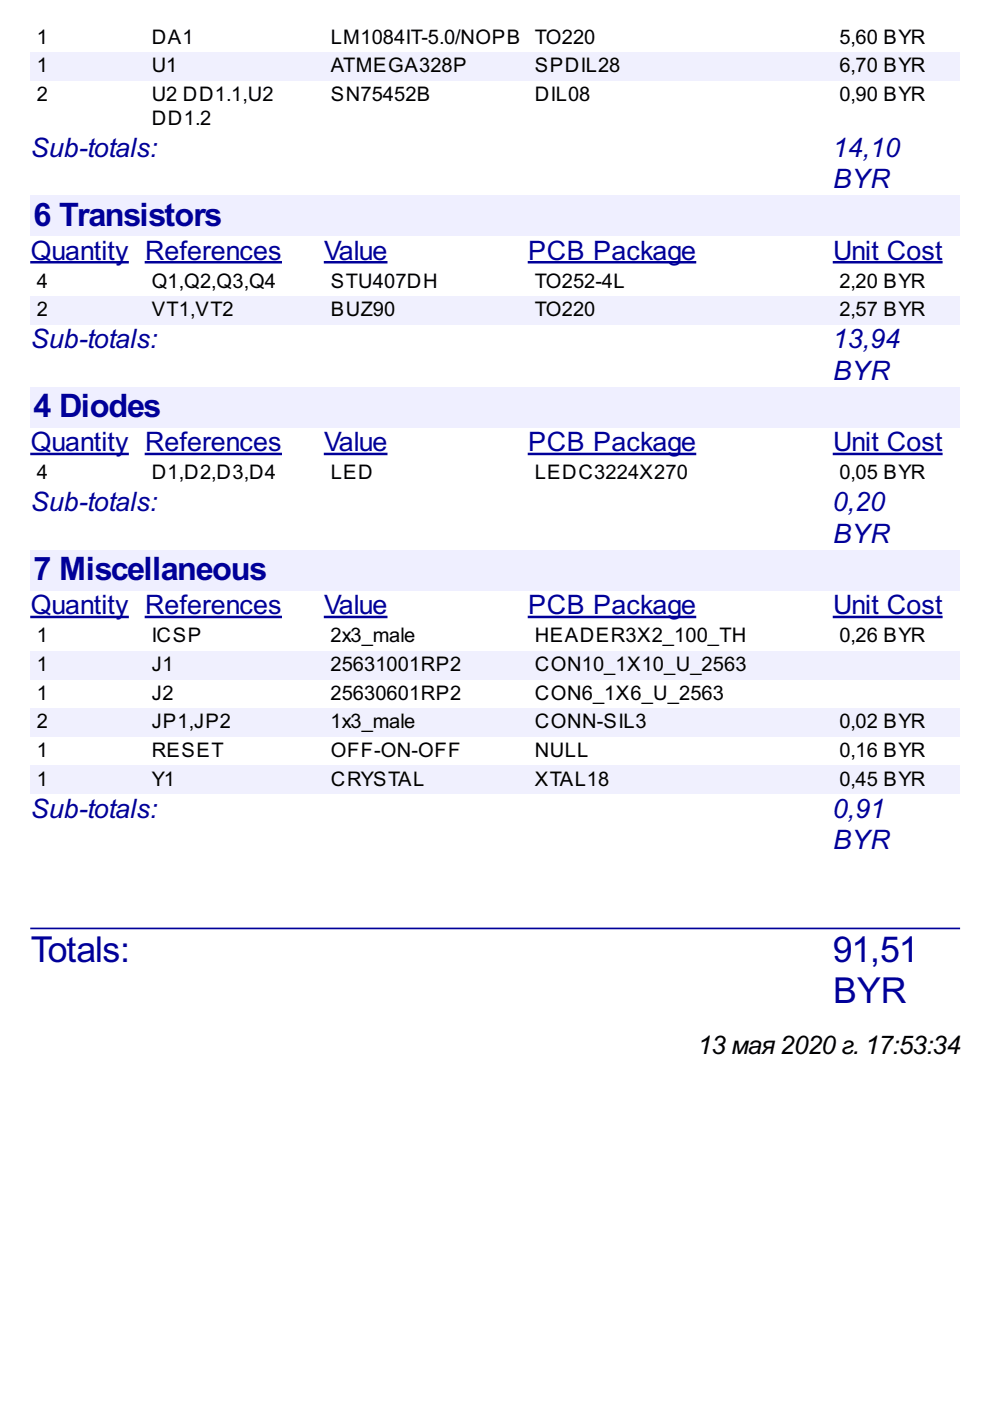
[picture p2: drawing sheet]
<svg xmlns="http://www.w3.org/2000/svg" width="210mm" height="297mm" viewBox="0 0 210 297" stroke-linecap="round" stroke-linejoin="round" font-family="sans-serif">
<defs><g id="words">
<g font-size="8.5" fill="#009">
<text x="6.5" y="203.9">Totals:</text>
<text x="176.6" y="203.9">91,51</text>
<text x="176.7" y="212.6">BYR</text>
</g>
<g font-size="7.7" fill="#009">
<text x="7.1" y="47.8">6 Transistors</text>
<text x="7.1" y="88.5">4 Diodes</text>
<text x="7.1" y="123">7 Miscellaneous</text>
</g>
<g font-size="6.3" fill="#009">
<text x="6.5" y="33.2">Sub-totals:</text>
<text x="176.6" y="33.2">14,10</text>
<text x="176.7" y="39.8">BYR</text>
<text x="6.5" y="55.1">Quantity References</text>
<text x="68.8" y="55.1">Value</text>
<text x="112" y="55.1">PCB Package</text>
<text x="176.7" y="55.1">Unit Cost</text>
<text x="6.5" y="73.9">Sub-totals:</text>
<text x="176.6" y="73.9">13,94</text>
<text x="176.7" y="80.5">BYR</text>
<text x="6.5" y="95.7">Quantity References</text>
<text x="68.8" y="95.7">Value</text>
<text x="112" y="95.7">PCB Package</text>
<text x="176.7" y="95.7">Unit Cost</text>
<text x="6.5" y="108.4">Sub-totals:</text>
<text x="176.6" y="108.4">0,20</text>
<text x="176.7" y="115">BYR</text>
<text x="6.5" y="130.3">Quantity References</text>
<text x="68.8" y="130.3">Value</text>
<text x="112" y="130.3">PCB Package</text>
<text x="176.7" y="130.3">Unit Cost</text>
<text x="6.5" y="173.4">Sub-totals:</text>
<text x="176.6" y="173.4">0,91</text>
<text x="176.7" y="180">BYR</text>
</g>
<text font-size="6.1" x="148" y="223.5">13 мая2020 г. 17:53:34</text>
<g font-size="4.8">
<text x="7.8" y="9.2">1</text>
<text x="32.2" y="9.2">DA1</text>
<text x="70.1" y="9.2">LM1084IT-5.0/NOPB TO220</text>
<text x="178" y="9.2">5,60 BYR</text>
<text x="7.8" y="15.3">1</text>
<text x="32.2" y="15.3">U1</text>
<text x="70.1" y="15.3">ATMEGA328P</text>
<text x="113.4" y="15.3">SPDIL28</text>
<text x="178" y="15.3">6,70 BYR</text>
<text x="7.8" y="21.4">2</text>
<text x="32.2" y="21.4">U2 DD1.1,U2</text>
<text x="70.1" y="21.4">SN75452B</text>
<text x="113.4" y="21.4">DIL08</text>
<text x="178" y="21.4">0,90 BYR</text>
<text x="32.2" y="26.4">DD1.2</text>
<text x="7.8" y="61">4</text>
<text x="32.2" y="61">Q1,Q2,Q3,Q4</text>
<text x="70.1" y="61">STU407DH</text>
<text x="113.4" y="61">TO252-4L</text>
<text x="178" y="61">2,20 BYR</text>
<text x="7.8" y="67.1">2</text>
<text x="32.2" y="67.1">VT1,VT2</text>
<text x="70.1" y="67.1">BUZ90</text>
<text x="113.4" y="67.1">TO220</text>
<text x="178" y="67.1">2,57 BYR</text>
<text x="7.8" y="101.6">4</text>
<text x="32.2" y="101.6">D1,D2,D3,D4</text>
<text x="70.1" y="101.6">LED</text>
<text x="113.4" y="101.6">LEDC3224X270</text>
<text x="178" y="101.6">0,05 BYR</text>
<text x="7.8" y="136.2">1</text>
<text x="32.2" y="136.2">ICSP</text>
<text x="70.1" y="136.2">2x3_male</text>
<text x="113.4" y="136.2">HEADER3X2_100_TH</text>
<text x="178" y="136.2">0,26 BYR</text>
<text x="7.8" y="142.3">1</text>
<text x="32.2" y="142.3">J1</text>
<text x="70.1" y="142.3">25631001RP2</text>
<text x="113.4" y="142.3">CON10_1X10_U_2563</text>
<text x="7.8" y="148.4">1</text>
<text x="32.2" y="148.4">J2</text>
<text x="70.1" y="148.4">25630601RP2</text>
<text x="113.4" y="148.4">CON6_1X6_U_2563</text>
<text x="7.8" y="154.4">2</text>
<text x="32.2" y="154.4">JP1,JP2</text>
<text x="70.1" y="154.4">1x3_male</text>
<text x="113.4" y="154.4">CONN-SIL3</text>
<text x="178" y="154.4">0,02 BYR</text>
<text x="7.8" y="160.5">1</text>
<text x="32.2" y="160.5">RESET</text>
<text x="70.1" y="160.5">OFF-ON-OFF</text>
<text x="113.4" y="160.5">NULL</text>
<text x="178" y="160.5">0,16 BYR</text>
<text x="7.8" y="166.6">1</text>
<text x="32.2" y="166.6">Y1</text>
<text x="70.1" y="166.6">CRYSTAL</text>
<text x="113.4" y="166.6">XTAL18</text>
<text x="178" y="166.6">0,45 BYR</text>
</g>
</g></defs>
<g fill="#f0f0fe">
<path d="M6.4 11h24.3v6.1h-24.3z"/>
<path d="M7.7 11.1h2.4v4.8h-2.4z"/>
<path d="M30.7 11h38v6.1h-38z"/>
<path d="M32 11.1h5.6v4.8h-5.6z"/>
<path d="M68.7 11h43.2v6.1h-43.2z"/>
<path d="M69.9 11.1h29.1v4.8h-29.1z"/>
<path d="M111.9 11h64.7v6.1h-64.7z"/>
<path d="M113.3 11.1h18.2v4.8h-18.2z"/>
<path d="M176.6 11h27v6.1h-27z"/>
<path d="M177.9 11.1h18.2v4.8h-18.2z"/>
</g>
<g fill="#efefff">
<path d="M6.4 41.4h197.2v8.7h-197.2z"/>
<path d="M6.9 41.5h39.7v7.7h-39.7z"/>
</g>
<path d="M6.4 55.6h20.9M30.7 55.6h29.1M68.7 55.6h13.5M111.9 55.6h35.7M176.6 55.6h23.3" fill="none" stroke="#009" stroke-width=".53"/>
<g fill="#f0f0fe">
<path d="M6.4 62.7h24.3v6.1h-24.3z"/>
<path d="M7.7 63h2.4v4.7h-2.4z"/>
<path d="M30.7 62.7h38v6.1h-38z"/>
<path d="M32 63h17.5v4.7h-17.5z"/>
<path d="M68.7 62.7h43.2v6.1h-43.2z"/>
<path d="M69.9 63h13.7v4.7h-13.7z"/>
<path d="M111.9 62.7h64.7v6.1h-64.7z"/>
<path d="M113.3 63h13v4.7h-13z"/>
<path d="M176.6 62.7h27v6.1h-27z"/>
<path d="M177.9 63h18.2v4.7h-18.2z"/>
</g>
<g fill="#efefff">
<path d="M6.4 82.1h197.2v8.6h-197.2z"/>
<path d="M6.9 82.3h26.7v7.6h-26.7z"/>
</g>
<path d="M6.4 96.2h20.9M30.7 96.2h29.1M68.7 96.2h13.5M111.9 96.2h35.7M176.6 96.2h23.3" fill="none" stroke="#009" stroke-width=".53"/>
<g fill="#efefff">
<path d="M6.4 116.6h197.2v8.7h-197.2z"/>
<path d="M6.9 116.9h49.2v7.7h-49.2z"/>
</g>
<path d="M6.4 130.8h20.9M30.7 130.8h29.1M68.7 130.8h13.5M111.9 130.8h35.7M176.6 130.8h23.3" fill="none" stroke="#009" stroke-width=".53"/>
<g fill="#f0f0fe">
<path d="M6.4 138h24.3v6h-24.3z"/>
<path d="M7.7 138.1h2.4v4.7h-2.4z"/>
<path d="M30.7 138h38v6h-38z"/>
<path d="M32 138.1h4.8v4.7h-4.8z"/>
<path d="M68.7 138h43.2v6h-43.2z"/>
<path d="M69.9 138.1h27.8v4.7h-27.8z"/>
<path d="M111.9 138h64.7v6h-64.7z"/>
<path d="M113.3 138.1h45v4.7h-45z"/>
<path d="M176.6 138h27v6h-27z"/>
<path d="M6.4 150.1h24.3v6.1h-24.3z"/>
<path d="M7.7 150.2h2.4v4.8h-2.4z"/>
<path d="M30.7 150.1h38v6.1h-38z"/>
<path d="M32 150.2h17v4.8h-17z"/>
<path d="M68.7 150.1h43.2v6.1h-43.2z"/>
<path d="M69.9 150.2h18v4.8h-18z"/>
<path d="M111.9 150.1h64.7v6.1h-64.7z"/>
<path d="M113.3 150.2h23.8v4.8h-23.8z"/>
<path d="M176.6 150.1h27v6.1h-27z"/>
<path d="M177.9 150.2h18.2v4.8h-18.2z"/>
<path d="M6.4 162.3h24.3v6.1h-24.3z"/>
<path d="M7.7 162.4h2.4v4.8h-2.4z"/>
<path d="M30.7 162.3h38v6.1h-38z"/>
<path d="M32 162.4h5.1v4.8h-5.1z"/>
<path d="M68.7 162.3h43.2v6.1h-43.2z"/>
<path d="M69.9 162.4h20.1v4.8h-20.1z"/>
<path d="M111.9 162.3h64.7v6.1h-64.7z"/>
<path d="M113.3 162.4h15.9v4.8h-15.9z"/>
<path d="M176.6 162.3h27v6.1h-27z"/>
<path d="M177.9 162.4h18.2v4.8h-18.2z"/>
</g>
<path d="M6.6 196.8h196.8" fill="none" stroke="#009" stroke-width=".35"/>
<use href="#words"/>
</svg>
